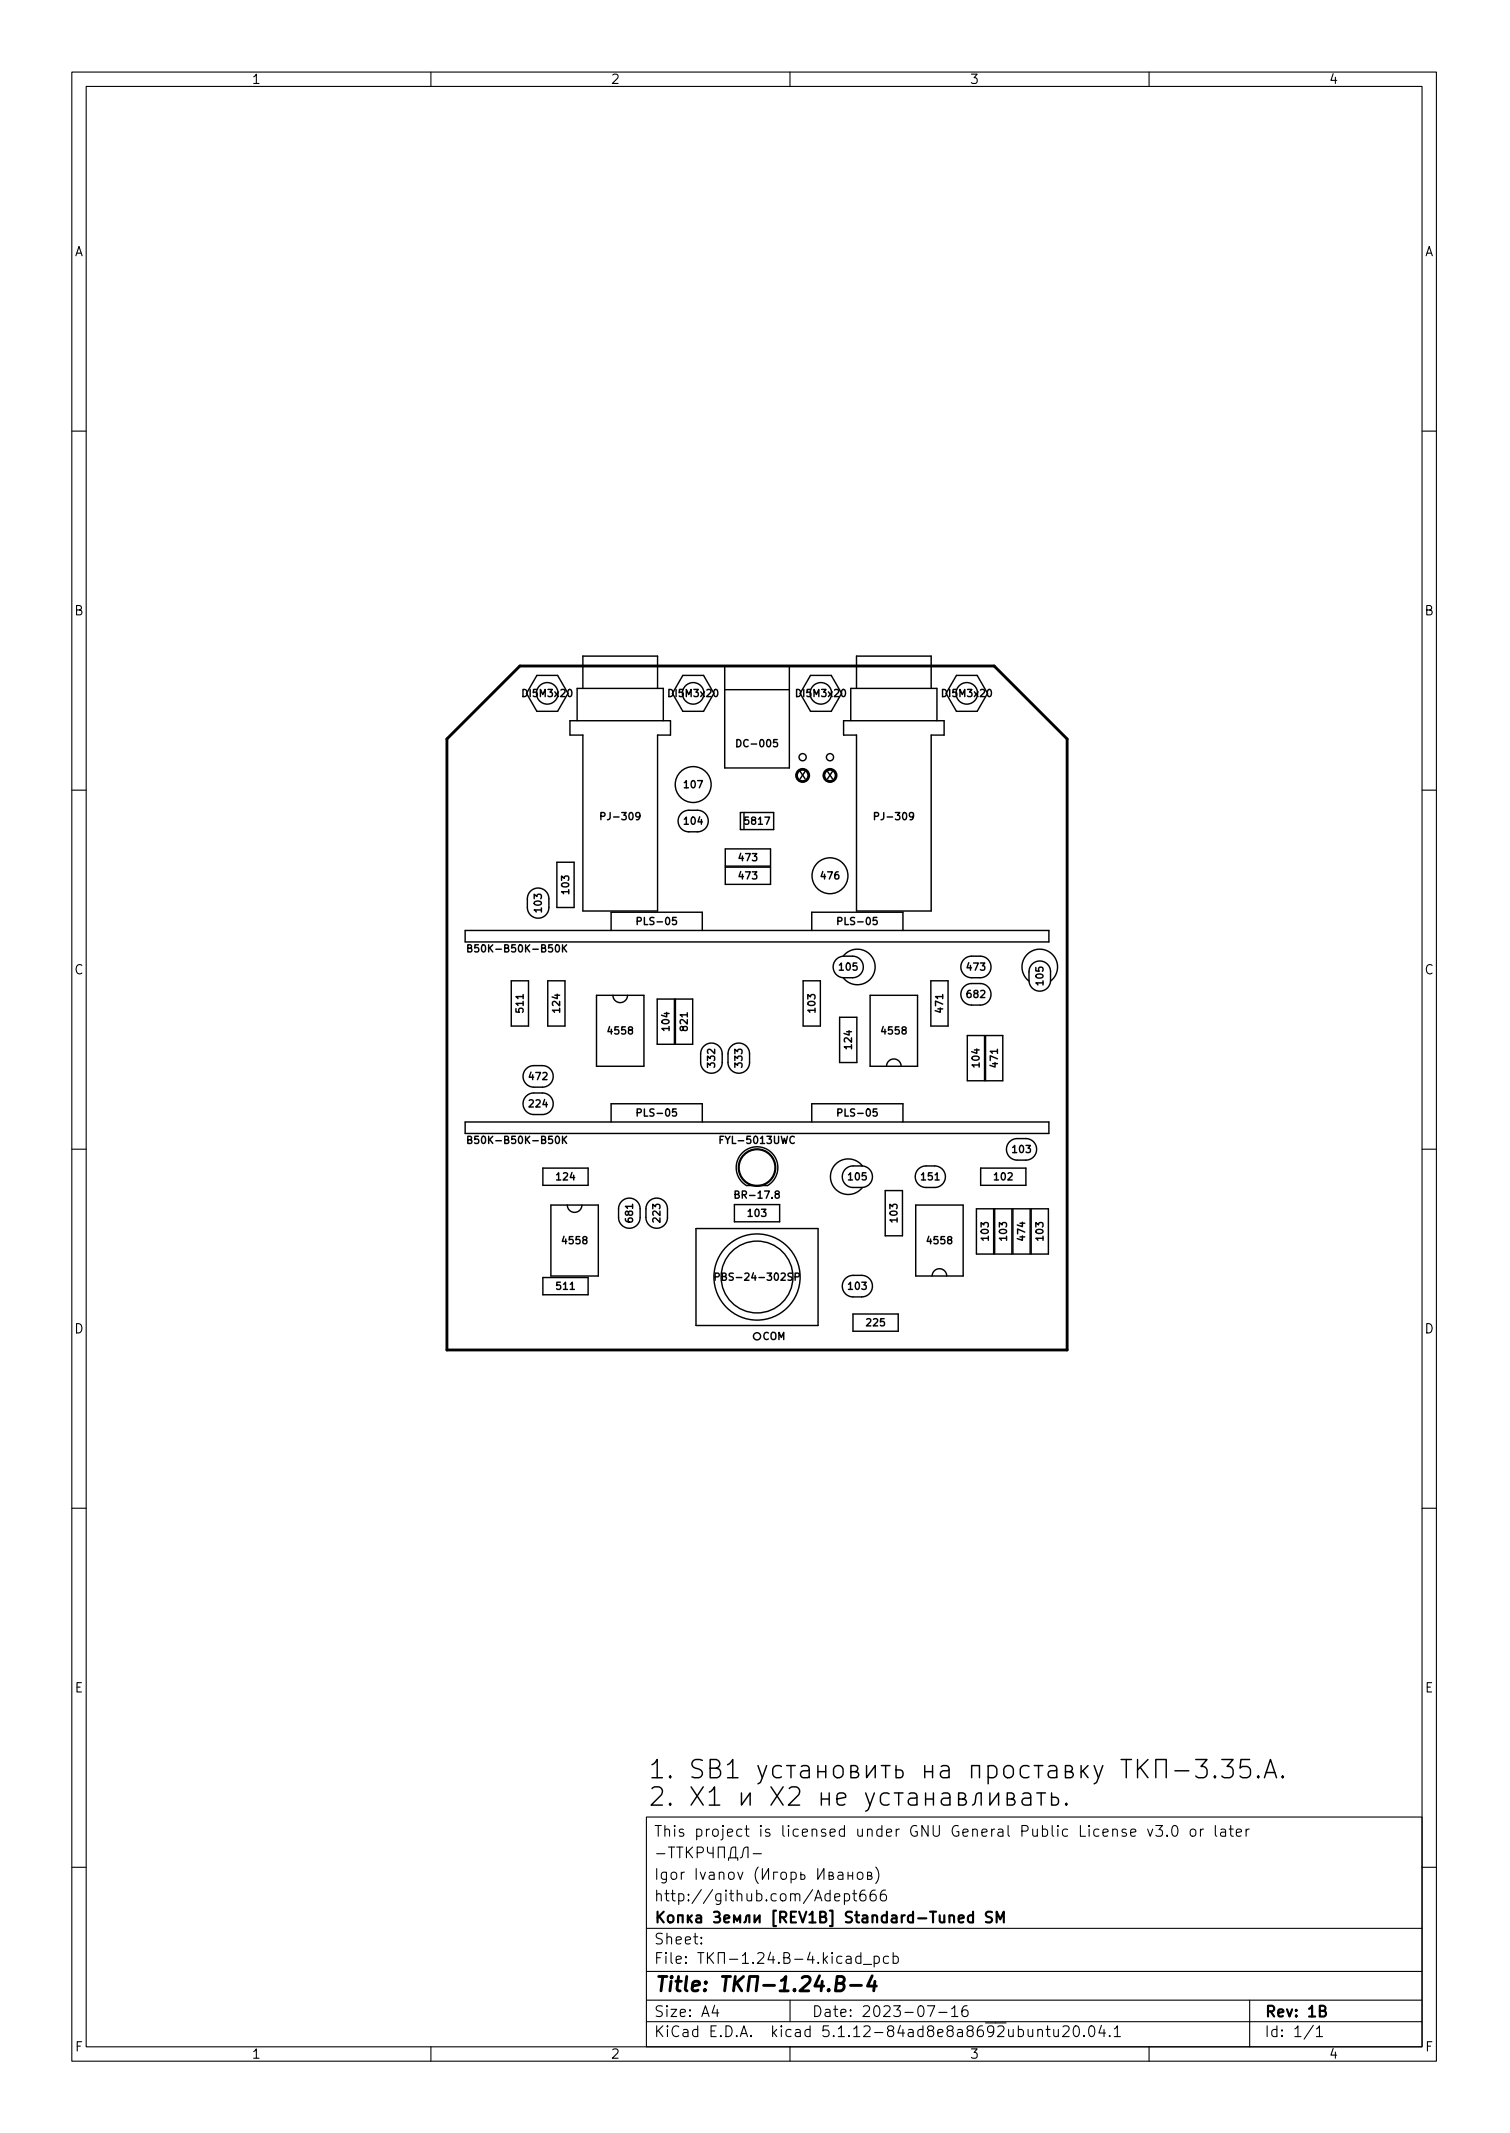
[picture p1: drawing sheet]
<svg xmlns="http://www.w3.org/2000/svg" width="210mm" height="297mm" viewBox="0 0 210 297" stroke-linecap="round" stroke-linejoin="round" font-family="sans-serif">
<defs><g id="words">
<g font-size="3.5">
<text x="90.2" y="251.5">2. X1 X2 .</text>
<text x="90.2" y="247.7">1. SB1</text>
<text x="104.9" y="247.7">-3.35.A.</text>
</g>
<text font-size="2.8" x="91" y="277.3">Title: -1.24.B-4</text>
<g font-size="2.1">
<text x="91" y="255.8">This project is licensed under GNU General Public License v3.0 or later</text>
<text x="91" y="261.8">Igor Ivanov ( )</text>
<text x="91" y="264.8">http://github.com/Adept666</text>
<text x="92.2" y="267.8">[REV1B] Standard-Tuned SM</text>
<text x="91" y="273.5">File: -1.24.B-4.kicad_pcb</text>
<text x="91" y="270.8">Sheet:</text>
<text x="91" y="280.9">Size: A4</text>
<text x="113" y="280.9">Date: 2023-07-16</text>
<text x="176" y="280.9">Rev: 1B</text>
<text x="91" y="283.7">KiCad E.D.A. kicad 5.1.12-84ad8e8a8692ubuntu20.04.1</text>
<text x="176" y="283.7">Id: 1/1</text>
</g>
<g font-size="1.8">
<text x="35" y="11.7">1</text>
<text x="85" y="11.7">2</text>
<text x="135" y="11.7">3</text>
<text x="185" y="11.7">4</text>
<text x="10.3" y="35.7">A</text>
<text x="198.4" y="35.7">A</text>
<text x="10.3" y="85.7">B</text>
<text x="198.4" y="85.7">B</text>
<text x="10.3" y="135.7">C</text>
<text x="198.4" y="135.7">C</text>
<text x="10.3" y="185.7">D</text>
<text x="198.4" y="185.7">D</text>
<text x="10.4" y="235.7">E</text>
<text x="198.4" y="235.7">E</text>
<text x="10.4" y="285.7">F</text>
<text x="35" y="286.7">1</text>
<text x="85" y="286.7">2</text>
<text x="135" y="286.7">3</text>
<text x="185" y="286.7">4</text>
<text x="198.5" y="285.7">F</text>
</g>
<g font-size="1.4">
<text x="73" y="97.1">DI5M3x20</text>
<text x="93.3" y="97.1">DI5M3x20</text>
<text x="111.1" y="97.1">DI5M3x20</text>
<text x="131.4" y="97.1">DI5M3x20</text>
<text x="103" y="104">DC-005</text>
<text x="95.4" y="109.8">107</text>
<text x="111.3" y="108.5">X</text>
<text x="115.1" y="108.5">X</text>
<text x="84.1" y="114.2">PJ-309</text>
<text x="95.4" y="114.8">104</text>
<text x="103" y="119.9">473</text>
<text x="103.9" y="114.8">5817</text>
<text x="122.2" y="114.2">PJ-309</text>
<text x="79.2" y="124.4" transform="rotate(-90 79.2 124.4)">103</text>
<text x="103" y="122.5">473</text>
<text x="114.4" y="122.5">476</text>
<text x="75.4" y="126.9" transform="rotate(-90 75.4 126.9)">103</text>
<text x="89.1" y="128.8">PLS-05</text>
<text x="117" y="128.8">PLS-05</text>
<text x="64.8" y="132.6">B50K-B50K-B50K</text>
<text x="116.9" y="135.2">105</text>
<text x="134.7" y="135.2">473</text>
<text x="145.3" y="137.1" transform="rotate(-90 145.3 137.1)">105</text>
<text x="72.9" y="140.9" transform="rotate(-90 72.9 140.9)">511</text>
<text x="78" y="140.9" transform="rotate(-90 78 140.9)">124</text>
<text x="93.2" y="143.4" transform="rotate(-90 93.2 143.4)">104</text>
<text x="95.8" y="143.4" transform="rotate(-90 95.8 143.4)">821</text>
<text x="113.5" y="140.9" transform="rotate(-90 113.5 140.9)">103</text>
<text x="131.3" y="140.9" transform="rotate(-90 131.3 140.9)">471</text>
<text x="134.7" y="139">682</text>
<text x="84.8" y="144">4558</text>
<text x="99.6" y="148.5" transform="rotate(-90 99.6 148.5)">332</text>
<text x="103.4" y="148.5" transform="rotate(-90 103.4 148.5)">333</text>
<text x="118.6" y="146" transform="rotate(-90 118.6 146)">124</text>
<text x="122.9" y="144">4558</text>
<text x="136.4" y="148.5" transform="rotate(-90 136.4 148.5)">104</text>
<text x="138.9" y="148.5" transform="rotate(-90 138.9 148.5)">471</text>
<text x="73.8" y="150.4">472</text>
<text x="73.8" y="154.2">224</text>
<text x="89.1" y="155.5">PLS-05</text>
<text x="117" y="155.5">PLS-05</text>
<text x="64.8" y="159.3">B50K-B50K-B50K</text>
<text x="100.7" y="159.3">FYL-5013UWC</text>
<text x="141.1" y="160.6">103</text>
<text x="77.6" y="164.4">124</text>
<text x="102.8" y="166.9">BR-17.8</text>
<text x="118.2" y="164.4">105</text>
<text x="128.4" y="164.4">151</text>
<text x="138.5" y="164.4">102</text>
<text x="78.5" y="173.3">4558</text>
<text x="88.1" y="170.1" transform="rotate(-90 88.1 170.1)">681</text>
<text x="91.9" y="170.1" transform="rotate(-90 91.9 170.1)">223</text>
<text x="104.2" y="169.4">103</text>
<text x="125" y="170.1" transform="rotate(-90 125 170.1)">103</text>
<text x="129.3" y="173.3">4558</text>
<text x="137.7" y="172.6" transform="rotate(-90 137.7 172.6)">103</text>
<text x="140.2" y="172.6" transform="rotate(-90 140.2 172.6)">103</text>
<text x="142.7" y="172.6" transform="rotate(-90 142.7 172.6)">474</text>
<text x="145.3" y="172.6" transform="rotate(-90 145.3 172.6)">103</text>
<text x="77.6" y="179.6">511</text>
<text x="100.6" y="178.3">PBS-24-302SP</text>
<text x="118.2" y="179.6">103</text>
<text x="120.8" y="184.7">225</text>
<text x="106" y="186.6">COM</text>
</g>
</g></defs>
<g fill="none" stroke="#000" stroke-width=".15">
<path d="M10 10h190v277h-190zM12 12h186v273h-186zM60 10v2M110 10v2M160 10v2M10 60h2M198 60h2M10 110h2M198 110h2M10 160h2M198 160h2M10 210h2"/>
<path d="M198 210h2M90 253h108v32h-108zM91.4 258.1h1.2M93.1 257.2h.8M93.5 257.2v1.5M94.2 257.2h.9M94.7 257.2v1.5M95.6 257.2v1.5M95.8 257.9l.6 .8M96.4 257.2l-.8 .9M97.1 258h.6a.41 .41 0 0 0 .3-.4 .41 .41 0 0 0-.3-.4h-.6v1.5M98.5 257.2l.1 .7 .2 .2h.5"/>
<path d="M99.3 257.2v1.5M100 258.7v-1.5h.9v1.5M101.4 259.1v-.4h1.3v.4M101.7 258.7l.1-1.2 .3-.3h.3v1.5M103.1 258.7l.2-.1 .1-.1 .1-.9a.51 .51 0 0 1 .7-.4v1.5M104.9 258.1h1.1M157.4 255.2l.8-.1-.1-.3-.4-.1-.3 .2 .1 .7 .2 .1 .4-.1M159.8 254.7l.4 1 .3-1M160.9 254.2h1l-.5 .6a.41 .41 0 0 1 .5 .3v.3l-.2 .2-.5 .1-.3-.1M162.5 255.6h.1l-.1 .1-.1-.1h.1v.1M163.3 254.4a.36 .36 0 0 1 .4-.2 .36 .36 0 0 1 .2 .3 .77 .77 0 0 1-.4 1.2 .91 .91 0 0 1-.2-1.3zM165.9 254.8a.41 .41 0 0 1 .6 .2v.4a.41 .41 0 0 1-.4 .3 .41 .41 0 0 1-.4-.3v-.4z"/>
<path d="M167.2 254.7v1M167.6 254.7l-.3 .1-.1 .2M169.2 254.2v1.3l.2 .2M170 254.8l.2-.1 .4 .1 .1 .9M170.7 255.1h-.5a.29 .29 0 0 0-.3 .3 .29 .29 0 0 0 .3 .3l.5-.1M171.2 254.7h.5M171.4 254.2v1.3v.1l.3 .1M172.2 255.2l.7-.1-.1-.3-.4-.1-.2 .2v.7l.2 .1 .4-.1M173.5 254.7v1M173.9 254.7l-.2 .1-.2 .2M10 260h2M90 278.5h108"/>
<path d="M90 274.5h108M90 268.5h108M97.7 270.6v.1l-.1-.1h.1v.1M97.7 269.8v.1h-.1l.1-.1v.1M99.5 279.2l-.3 1.1h.9M99.9 279.8v1M105.6 260a1.72 1.72 0 0 0 0 2.3M106.2 260.2v1.5l.8-1.5v1.5M108.3 260.7h-.6v1M108.9 260.8a.41 .41 0 0 1 .6 .2v.4a.41 .41 0 0 1-.4 .3 .41 .41 0 0 1-.4-.3v-.4zM110 278.5v3M110.2 260.8l.4-.1 .3 .3v.4l-.2 .2-.1 .1-.4-.1"/>
<path d="M110.2 260.7v1.5M111.5 260.7v1l.5-.1 .1-.1-.1-.4h-.5M113.9 260.2v1.5l.8-1.5v1.5M114.8 272.8l.4 .6M115.2 272.4l-.5 .6M115.4 261.2l.5-.1 .1-.1-.1-.2-.5-.1v1h.5l.1-.1 .1-.2-.1-.1-.2-.1M115.9 271.9l-.1 .1 .1 .1v-.1v-.1v.2M115.9 272.4v1M116.2 264.2l.7-.1v-.3l-.5-.1-.2 .2 .1 .7 .1 .1 .5-.1M116.7 260.8l.2-.1 .4 .1 .1 .9M117.2 272.5l-.4-.1-.3 .3v.4l.2 .2 .1 .1 .4-.1M117.4 261.1h-.5a.29 .29 0 0 0-.3 .3 .29 .29 0 0 0 .3 .3l.5-.1"/>
<path d="M117.6 263.8l.4-.1 .3 .3v.4l-.1 .2-.2 .1-.4-.1M117.6 263.7v1.5M117.9 272.5l.1-.1 .4 .1 .1 .9M118.1 261.2h.6M118.1 260.7v1M118.5 272.8h-.5a.29 .29 0 0 0-.2 .3 .29 .29 0 0 0 .2 .3l.5-.1M118.7 263.7h.6M118.7 260.7v1M118.9 263.2v1.3l.1 .1 .3 .1M119.5 260.8a.41 .41 0 0 1 .7 .2v.4a.41 .41 0 0 1-.4 .3 .41 .41 0 0 1-.4-.3v-.4zM119.9 272.5l-.5-.1-.2 .3v.4l.1 .2 .1 .1 .5-.1M119.9 271.9v1.5"/>
<path d="M120.2 273.6h1.2M120.4 263.2a.59 .59 0 0 0-.7 .7v.5l.2 .2 .4 .1 .2-.1 .1-.5-.2-.2-.4-.1-.3 .3M120.8 261.2l.5-.1 .1-.1-.1-.2-.5-.1v1h.4l.2-.1v-.2v-.1l-.2-.1M121.7 272.5l.5-.1 .2 .3v.4l-.1 .2-.1 .1-.5-.1M121.7 272.4v1.5M121.9 263.2a.59 .59 0 0 0-.7 .7v.5l.1 .2 .4 .1 .2-.1 .1-.5-.1-.2-.5-.1-.2 .3M121.9 260a1.72 1.72 0 0 1 0 2.3M123.3 263.2a.59 .59 0 0 0-.7 .7v.5l.1 .2 .5 .1 .2-.1v-.5l-.1-.2-.4-.1-.3 .3M123.7 272.5l-.4-.1-.3 .3v.4l.2 .2 .1 .1 .4-.1M124.4 272.5l.4-.1 .3 .3v.4l-.2 .2-.1 .1-.4-.1M124.4 271.9v1.5M129.2 279.3h1l-.7 1.5"/>
<path d="M132.5 279.7l.4-.4v1.5M134.7 279.3a.59 .59 0 0 0-.8 .7v.5l.2 .2 .4 .1 .2-.1 .1-.5-.1-.2-.5-.1-.3 .3M174 278.5v6.5M198 260h2M60 285v2M90 281.5h108M110 285v2M130.7 280.2h1.2M132.5 280.8h.9M144.5 282.8a.37 .37 0 0 1 .7 0v.8M144.5 282.6v1M145.7 282.6h.5"/>
<path d="M145.9 282.1v1.3v.1l.3 .1M146.7 282.6l.1 .9a.41 .41 0 0 0 .6 0M147.4 282.6v1M148 282.3l.2-.2 .5 .1a.41 .41 0 0 1 .1 .6l-.9 .8h1M149.6 282.3a.36 .36 0 0 1 .4-.2 .36 .36 0 0 1 .2 .3 .77 .77 0 0 1-.4 1.2 .91 .91 0 0 1-.2-1.3zM150.9 283.5h.1l-.1 .1v-.1v.1M151.8 282.2a.36 .36 0 0 1 .6 .2 .77 .77 0 0 1-.5 1.2 1 1 0 0 1-.1-1.4zM153.4 282l-.4 1.1h.9M153.7 282.6v1M154.5 283.5h.1l-.1 .1-.1-.1h.1v.1M155.2 282.5l.4-.4v1.5M155.2 283.6h.8"/>
<path d="M160 285v2M182.9 282l-1.3 2M183.3 282.5l.4-.4v1.5M183.3 283.6h.9"/>
</g>
<g fill="none" stroke="#000" stroke-width=".3">
<path d="M91.6 266.2v1.5M92.4 266.2l-.8 .9M121.5 266.9a.37 .37 0 0 1 .6 0v.8M121.5 266.7v1M123.5 266.8l-.4-.1-.3 .3v.4l.1 .2 .2 .1 .4-.1M123.5 266.2v1.5M124.2 266.8l.1-.1 .5 .1v.9M124.8 267.1h-.5a.29 .29 0 0 0-.2 .3 .29 .29 0 0 0 .2 .3l.5-.1M125.6 266.7v1M126 266.7l-.3 .1-.1 .2M127.1 266.8l-.4-.1-.3 .3v.4l.2 .2 .1 .1 .4-.1M127.1 266.2v1.5"/>
<path d="M127.8 267.1h1.2M129.5 266.2h.8M129.9 266.2v1.5M130.8 266.7l.1 .9a.41 .41 0 0 0 .6 0M131.5 266.7v1M132.2 266.9a.37 .37 0 0 1 .6 0v.8M132.2 266.7v1M133.5 267.2l.7-.1-.1-.3-.4-.1-.2 .2 .1 .7 .1 .1 .4-.1M135.5 266.8l-.4-.1-.3 .3v.4l.1 .2 .2 .1 .4-.1M135.5 266.2v1.5M138.1 266.3l-.2-.1-.5 .1a.36 .36 0 0 0-.1 .4 .36 .36 0 0 0 .3 .2 .55 .55 0 0 1 .5 .4v.3l-.3 .1-.5-.1M138.8 267.7v-1.5l.5 1.1 .5-1.1v1.5"/>
<path d="M183.8 280h.6a.36 .36 0 0 0 .2-.4 .36 .36 0 0 0-.3-.3h-.5v1.5h.5a.4 .4 0 0 0 .3-.4 .4 .4 0 0 0-.3-.4"/>
</g>
<path d="M62.2 102.9l10.2-10.2h66l10.2 10.2v85.1h-86.4zM111.7 275.4l.3-.2h.5a.45 .45 0 0 1 .3 .6l-.1 .3-1.3 1.1h1.2M114.1 275.1l-.6 1.5h1.2M114.5 275.9l-.2 1.3M115.4 277.1h.1l-.1 .1-.1-.1h.1v.1M116.5 276.2h.6a.49 .49 0 0 0 .5-.4 .49 .49 0 0 0-.4-.6h-.6l-.3 2h.8a.53 .53 0 0 0 .4-.5 .53 .53 0 0 0-.4-.5M118.4 276.5h1.5M121.4 275.1l-.6 1.5h1.2M121.8 275.9l-.1 1.3" fill="none" stroke="#000" stroke-width=".4"/>
<g fill="none" stroke="#000" stroke-width=".2">
<path d="M74.8 94.1h2.8l1.5 2.5-1.5 2.5h-2.8l-1.5-2.5zM81.2 95.9v-4.5h10.4v4.5M95.1 94.1h2.9l1.4 2.5-1.4 2.5h-2.9l-1.5-2.5zM100.9 92.7h9v14.2h-9zM100.9 96h9M112.9 94.1h2.8l1.5 2.5-1.5 2.5h-2.8l-1.5-2.5zM119.3 95.9v-4.5h10.4v4.5M133.2 94.1h2.9l1.4 2.5-1.4 2.5h-2.9l-1.5-2.5zM79.4 100.4h14v2h-1.8v24.5h-10.4v-24.5h-1.8zM80.4 100.4v-4.5h12v4.5M83.7 113.7l.4-.1 .1-.1v-.3h-.5v1M89.1 113.6l-.2 .2-.3-.1-.1-.1 .1-.4h.3h.2a.66 .66 0 0 1-.3 1h-.2"/>
<path d="M94.9 113.3l.8-.4 1.4-.1a1.5 1.5 0 0 1 1.5 1.5 1.5 1.5 0 0 1-1.5 1.5h-1.2a1.5 1.5 0 0 1-1.4-.9 1.5 1.5 0 0 1 .4-1.6zM101 118.2h6.3v2.4h-6.3zM102.6 103a.51 .51 0 0 1 .6 .5 .51 .51 0 0 1-.6 .5zM103.1 113.1h4.6v2.4h-4.6zM103.6 113.1v2.4M108.2 103h-.5v.5l.1-.1h.4l.1 .2-.1 .3-.1 .1-.4-.1M117.5 100.4h14v2h-1.8v24.5h-10.4v-24.5h-1.8zM118.5 100.4v-4.5h12v4.5M121.8 113.7l.4-.1 .1-.1v-.3h-.5v1M127.2 113.6l-.2 .2-.3-.1-.1-.1 .1-.4h.3h.2a.66 .66 0 0 1-.3 1h-.2M64.8 129.6h81.2v1.6h-81.2zM71.2 136.6h2.4v6.3h-2.4z"/>
<path d="M73.9 124.1a1.5 1.5 0 0 1 1.6-.3 1.5 1.5 0 0 1 .9 1.4v1.2a1.5 1.5 0 0 1-1.5 1.5 1.5 1.5 0 0 1-1.5-1.5l.1-1.5zM76.3 136.6h2.4v6.3h-2.4zM76.9 131.6h-.5v.4h.1h.4v.1v.4l-.1 .1-.4-.1M77.4 131.7l.2-.1a.53 .53 0 0 1 .3 .5 .53 .53 0 0 1-.3 .5l-.2-.1-.1-.3zM77.5 120.1h2.4v6.3h-2.4zM78.3 131.6v1M78.5 132l.4 .6M78.9 131.6l-.6 .5M83.1 138.6h6.6v9.9h-6.6zM85.1 129.6v-2.6h12.7v2.6M85.3 138.6a1.02 1.02 0 0 0 1.1 1 1.02 1.02 0 0 0 1-1M91.5 139.1h2.4v6.3h-2.4z"/>
<path d="M94.1 139.1h2.3v6.3h-2.3zM101 120.8h6.3v2.4h-6.3zM111.8 136.6h2.4v6.3h-2.4zM113 129.6v-2.6h12.7v2.6M116.4 133.6l.8-.4h1.5a1.5 1.5 0 0 1 1.5 1.5 1.5 1.5 0 0 1-1.5 1.5h-1.2a1.5 1.5 0 0 1-1.4-1 1.5 1.5 0 0 1 .3-1.6zM117.4 133.2a2.48 2.48 0 0 1 3.7-.4 2.48 2.48 0 0 1 0 3.7 2.48 2.48 0 0 1-3.7-.3M121.2 138.6h6.6v9.9h-6.6zM129.6 136.6h2.4v6.3h-2.4zM134.2 137.4l.8-.4h1.5a1.5 1.5 0 0 1 1.5 1.5 1.5 1.5 0 0 1-1.5 1.5h-1.2a1.5 1.5 0 0 1-1.4-1 1.5 1.5 0 0 1 .3-1.6zM134.2 133.6l.8-.4h1.5a1.5 1.5 0 0 1 1.5 1.5 1.5 1.5 0 0 1-1.5 1.5h-1.2a1.5 1.5 0 0 1-1.4-1 1.5 1.5 0 0 1 .3-1.6zM143.3 136.6a2.48 2.48 0 0 1-.3-3.6 2.48 2.48 0 0 1 3.6 0 2.48 2.48 0 0 1-.3 3.6M143.7 134.3a1.5 1.5 0 0 1 1.7-.4 1.5 1.5 0 0 1 .9 1.4v1.2a1.5 1.5 0 0 1-1.5 1.5 1.5 1.5 0 0 1-1.5-1.5v-1.4z"/>
<path d="M64.8 156.2h81.2v1.6h-81.2zM73.3 148.8l.8-.4h1.4a1.5 1.5 0 0 1 1.5 1.5 1.5 1.5 0 0 1-1.5 1.5h-1.2a1.5 1.5 0 0 1-1.4-.9 1.5 1.5 0 0 1 .4-1.7zM73.3 152.6l.8-.4h1.4a1.5 1.5 0 0 1 1.5 1.5 1.5 1.5 0 0 1-1.5 1.5h-1.2a1.5 1.5 0 0 1-1.4-.9 1.5 1.5 0 0 1 .4-1.7zM76.9 158.2h-.5v.5l.1-.1 .4 .1v.1v.3l-.1 .1-.4-.1M77.4 158.3l.2-.1a.53 .53 0 0 1 .3 .5 .53 .53 0 0 1-.3 .5l-.2-.1-.1-.2zM78.3 158.2v1M78.5 158.7l.4 .5M78.9 158.2l-.6 .6M85.1 156.2v-2.5h12.7v2.5M98 145.7a1.5 1.5 0 0 1 1.6-.3 1.5 1.5 0 0 1 1 1.4v1.2a1.5 1.5 0 0 1-1.5 1.5 1.5 1.5 0 0 1-1.5-1.5v-1.5zM100.3 158.7h.3M100.7 158.2h-.4v1"/>
<path d="M101.8 145.7a1.5 1.5 0 0 1 1.6-.3 1.5 1.5 0 0 1 1 1.4v1.2a1.5 1.5 0 0 1-1.5 1.5 1.5 1.5 0 0 1-1.5-1.5v-1.5zM113 156.2v-2.5h12.7v2.5M116.9 141.7h2.4v6.3h-2.4zM123.4 148.5a1.02 1.02 0 0 1 1.1-1 1.02 1.02 0 0 1 1 1M134.7 144.2h2.4v6.3h-2.4zM137.2 144.2h2.4v6.3h-2.4zM140.6 159l.8-.4h1.4a1.5 1.5 0 0 1 1.5 1.5 1.5 1.5 0 0 1-1.5 1.5h-1.2a1.5 1.5 0 0 1-1.3-1 1.5 1.5 0 0 1 .3-1.6zM75.6 162.7h6.3v2.4h-6.3zM75.6 177.9h6.3v2.4h-6.3zM76.7 167.8h6.6v9.9h-6.6zM79 167.8a1.02 1.02 0 0 0 1 1 1.02 1.02 0 0 0 1-1M86.6 167.3a1.5 1.5 0 0 1 1.6-.3 1.5 1.5 0 0 1 .9 1.3v1.2a1.5 1.5 0 0 1-1.5 1.5 1.5 1.5 0 0 1-1.5-1.5l.1-1.4z"/>
<path d="M90.4 167.3a1.5 1.5 0 0 1 1.6-.3 1.5 1.5 0 0 1 .9 1.3v1.2a1.5 1.5 0 0 1-1.5 1.5 1.5 1.5 0 0 1-1.5-1.5l.1-1.4zM96.9 171.1h17v13.5h-17zM99.6 177.8h.5v-.2v-.2l-.5-.1v1M102.3 167.7h6.3v2.4h-6.3zM102.4 166.3h.4l.1-.2-.1-.1-.4-.1v1h.3l.2-.1v-.3l-.2-.2M103.3 160.6a2.9 2.9 0 0 1 4.4 .2 2.9 2.9 0 0 1-.8 4.3h-3a2.9 2.9 0 0 1-.6-4.5zM108.1 166.3l-.2-.2 .1-.1 .1-.1h.3l.1 .1v.2l-.5 .1-.1 .2v.2l.2 .2 .3-.1 .1-.1v-.2l-.2-.2M110.7 177.8h.5l.1-.2-.1-.2-.5-.1v1M117.7 162.8l.8-.4h1.5a1.5 1.5 0 0 1 1.5 1.5 1.5 1.5 0 0 1-1.5 1.5h-1.2a1.5 1.5 0 0 1-1.4-1 1.5 1.5 0 0 1 .3-1.6zM117.7 178l.8-.4h1.5a1.5 1.5 0 0 1 1.5 1.5 1.5 1.5 0 0 1-1.5 1.5h-1.2a1.5 1.5 0 0 1-1.4-.9 1.5 1.5 0 0 1 .3-1.7zM120.1 162.4a2.48 2.48 0 0 0-3.7-.4 2.48 2.48 0 0 0 0 3.7 2.48 2.48 0 0 0 3.7-.3M123.3 165.8h2.4v6.3h-2.4z"/>
<path d="M127.5 167.8h6.6v9.9h-6.6zM127.9 162.8l.8-.4h1.4a1.5 1.5 0 0 1 1.5 1.5 1.5 1.5 0 0 1-1.5 1.5h-1.2a1.5 1.5 0 0 1-1.3-1 1.5 1.5 0 0 1 .3-1.6zM129.8 177.7a1.02 1.02 0 0 1 1-1 1.02 1.02 0 0 1 1 1M136 168.3h2.4v6.3h-2.4zM136.5 162.7h6.4v2.4h-6.4zM138.5 168.3h2.4v6.3h-2.4zM141 168.3h2.4v6.3h-2.4zM143.6 168.3h2.4v6.3h-2.4zM118.8 183h6.3v2.4h-6.3zM101.3 245.8l.2-.2 .5-.6v2.6M101.3 247.6h1.5M107.4 248.8l1.6 2.6"/>
<path d="M109 248.8l-1.6 2.6M109.9 249.1l.4-.3h.6a.69 .69 0 0 1 .3 1.1l-1.4 1.5h1.5M114.4 250.5h1.1M114.4 249.7v1.7M115.5 249.7v1.7M116.5 250.5l1.3-.2-.2-.5-.2-.1h-.5l-.2 .1-.2 .2v1l.2 .3 .2 .1h.5l.2-.1M118.5 246.7h.6l.2-.1 .1-.2-.1-.4-.2-.1h-.6v1.7h.7l.2-.2 .2-.3-.2-.3-.3-.1M120.5 249.7l.6 1.7M120.7 245.9v1.7l1.2-1.7v1.7M121.7 249.7l-.8 2.3-.4 .2M122.7 245.9h1.2M123.3 245.9v1.7"/>
<path d="M123.8 249.8l-.2-.1h-.5l-.3 .1-.2 .4v.7l.2 .4 .3 .1h.5l.2-.1M124.5 249.7h1.2M124.8 245.9v1.7h.6l.2-.2 .1-.2v-.4l-.1-.2-.2-.1h-.6M125.1 249.7v1.7M126.6 249.8l.2-.1h.5l.3 .1 .1 .2v1.4M127.7 250.3l-.3 .1h-.6a.5 .5 0 0 0-.4 .5 .5 .5 0 0 0 .4 .5h.6l.3-.1M128.8 246.7h1.1M128.8 245.9v1.7M128.9 250.5h1.1M128.9 249.7v1.7M129.9 245.9v1.7M130 249.7v1.7"/>
<path d="M131.1 246l.2-.1h.5l.2 .1 .1 .2v1.4M131.2 249.8l.2-.1h.5l.2 .1 .2 .2v1.4M132.1 246.5l-.2 .1h-.6a.5 .5 0 0 0-.4 .5 .5 .5 0 0 0 .4 .5h.6l.2-.2M132.3 250.3l-.3 .1h-.6a.5 .5 0 0 0-.4 .5 .5 .5 0 0 0 .4 .5h.6l.3-.1M133.5 250.5h.6l.2-.1 .1-.2-.1-.4-.2-.1h-.6v1.7h.7l.2-.1 .2-.4-.2-.2-.3-.2M135.3 247.6v-1.7h1.1v1.7M135.4 251.4l.3-.1 .1-.3 .1-1 .1-.2 .3-.1h.3v1.7M137.6 246l.2-.1h.5l.3 .1 .2 .4v.7l-.2 .3-.3 .2h-.5l-.2-.2M137.6 245.9v2.5M137.8 249.7v1.7l1.2-1.7v1.7M140 246a.69 .69 0 0 1 1.1 .4v.7a.69 .69 0 0 1-.7 .5 .69 .69 0 0 1-.6-.5v-.7zM140.3 250.5h.6l.2-.1 .1-.2-.1-.4-.2-.1h-.6v1.7h.7l.2-.1 .1-.4-.1-.2-.3-.2"/>
<path d="M142.4 249.8l.3-.1h.5l.2 .1 .1 .2v1.4M143.3 246l-.3-.1h-.4l-.3 .1-.2 .4v.7l.2 .3 .3 .2h.4l.3-.2M143.5 250.3l-.2 .1h-.6a.5 .5 0 0 0-.4 .5 .5 .5 0 0 0 .4 .5h.6l.2-.1M144 245.9h1.2M144.4 249.7h1.2M144.6 245.9v1.7M145 249.7v1.7M146.1 246l.2-.1h.5l.2 .1 .1 .2v1.4M146.4 249.7v1.7h.6l.3-.1 .1-.3v-.3l-.1-.3-.3-.1h-.6M147.1 246.5l-.2 .1h-.6a.5 .5 0 0 0-.4 .5 .5 .5 0 0 0 .4 .5h.6l.2-.2M148.4 246.7h.6l.2-.1 .1-.2-.1-.4-.2-.1h-.6v1.7h.7l.2-.2 .1-.3-.1-.3-.3-.1M148.5 251.1l.1 .2-.1 .1-.1-.1 .1-.2v.3"/>
<path d="M150.5 245.9v1.7M150.8 246.6l.7 1M151.5 245.9l-1 .9M152.3 245.9l.7 1.7M153.6 245.9l-.9 2.3-.4 .2M156.1 245h1.4M156.8 245v2.6M158.4 245v2.6M158.8 246.1l1 1.5M159.8 245l-1.4 1.5M160.9 247.6v-2.6h1.5v2.6M163.6 246.6h1.9"/>
<path d="M166.5 245h1.6l-.9 1a.69 .69 0 0 1 .9 .5v.6l-.3 .3-.2 .2h-.7l-.4-.3M169.2 247.3l.1 .1-.1 .2-.2-.2 .2-.1v.3M170.1 245h1.6l-.8 1a.69 .69 0 0 1 .8 .5v.6l-.2 .3-.3 .2h-.7l-.4-.3M174 245h-1.2l-.1 1.2 .3-.2h.6l.3 .1 .2 .4v.6l-.1 .2-.4 .3h-.6l-.3-.3M175.2 247.3l.1 .1-.1 .2-.1-.2 .1-.1v.3M176.1 247.6l.8-2.6 .8 2.6M176.3 246.8h1.2M178.6 247.3l.1 .1-.1 .2-.1-.2 .1-.1v.3"/>
<circle cx="76.2" cy="96.6" r="1.5"/>
<circle cx="96.5" cy="96.6" r="1.5"/>
<circle cx="114.3" cy="96.6" r="1.5"/>
<circle cx="134.6" cy="96.6" r="1.5"/>
<circle cx="96.5" cy="109.3" r="2.5"/>
<circle cx="111.8" cy="105.4" r=".5"/>
<circle cx="115.6" cy="105.4" r=".5"/>
<circle cx="115.6" cy="122" r="2.5"/>
<circle cx="105.4" cy="177.8" r="6"/>
<circle cx="105.4" cy="162.6" r="2.5"/>
<circle cx="105.4" cy="162.6" r="2.6"/>
<circle cx="105.4" cy="177.8" r="5"/>
<circle cx="105.4" cy="186.1" r=".5"/>
</g>
<use href="#words"/>
</svg>
